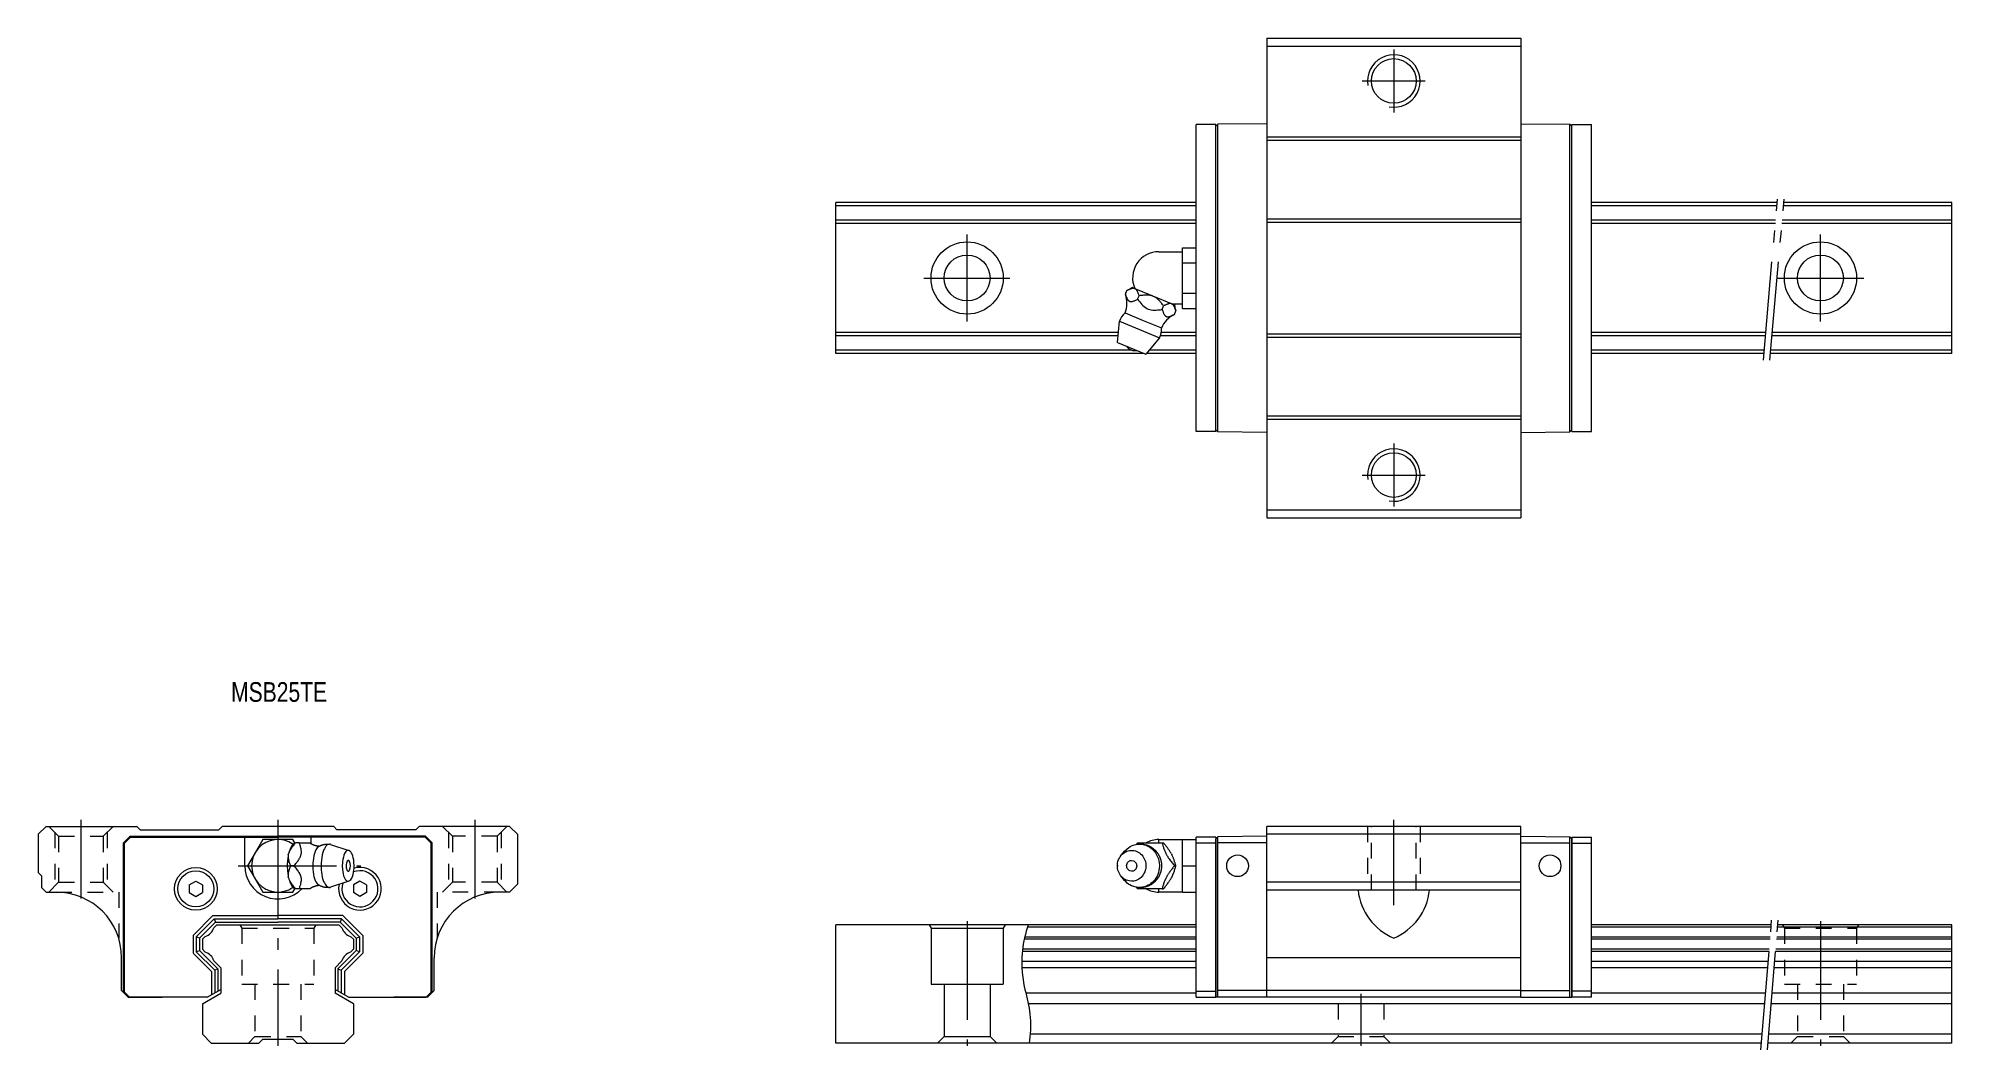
# Model space of a CAD drawing. Header units: inches. Extents: x -468 to -177, y 40 to 194.
import ezdxf

# ---------------------------------------------------------------- set-up
doc = ezdxf.new("R2010")
doc.units = ezdxf.units.IN
for name, pattern in [('CENTER', [22.8, 15, -3, 1.8, -3]), ('DASHED', [4.8, 2.4, -2.4]), ('PHANTOM', [27.6, 15, -3, 1.8, -3, 1.8, -3])]:
    doc.linetypes.add(name, pattern=pattern)
doc.layers.add('Unnamed [1]', color=7, linetype='Continuous', lineweight=0)
doc.styles.add('CK_TEXT_STYLE_0113', font='', dxfattribs={"width": 0.8, "height": 3})
doc.styles.get('CK_TEXT_STYLE_0113').set_extended_font_data('TXT')

msp = doc.modelspace()

# ---------------------------------------------------------------- texts
at = {"layer": 'Unnamed [1]', "color": 4, "lineweight": 0, "insert": (-439.01, 96.01), "char_height": 3, "attachment_point": 1, "line_spacing_factor": 1.2, "style": 'CK_TEXT_STYLE_0113'}
msp.add_mtext('MSB25TE', dxfattribs=at)

# ---------------------------------------------------------------- linework, layer by layer
at = {"layer": 'Unnamed [1]', "color": 4, "linetype": 'Continuous', "lineweight": 0}
for p, q in [((-281.23, 194.04), (-281.23, 121.04)), ((-281.23, 194.04), (-242.53, 194.04)), ((-281.23, 192.84), (-242.53, 192.84)), ((-242.53, 194.04), (-242.53, 121.04)), ((-291.98, 134.17), (-291.98, 180.91)), ((-288.98, 180.91), (-291.98, 180.91)), ((-288.98, 180.66), (-288.68, 180.96)), ((-288.98, 134.17), (-288.98, 180.91)), ((-281.23, 181.04), (-288.68, 180.96)), ((-288.68, 134.12), (-288.68, 180.96)), ((-281.23, 181.04), (-281.23, 134.04)), ((-242.53, 181.04), (-235.08, 180.96)), ((-242.53, 181.04), (-242.53, 134.04)), ((-235.08, 134.12), (-235.08, 180.96)), ((-234.78, 180.66), (-235.08, 180.96)), ((-234.78, 180.91), (-231.78, 180.91)), ((-234.78, 134.17), (-234.78, 180.91)), ((-231.78, 134.17), (-231.78, 180.91)), ((-288.98, 134.42), (-288.98, 180.66)), ((-281.23, 179.04), (-242.53, 179.04)), ((-281.23, 178.54), (-242.53, 178.54)), ((-234.78, 134.42), (-234.78, 180.66)), ((-346.88, 146.04), (-346.88, 169.04)), ((-291.98, 169.04), (-346.88, 169.04)), ((-291.98, 168.54), (-346.88, 168.54)), ((-291.98, 166.35), (-346.88, 166.35)), ((-281.23, 166.54), (-242.53, 166.54)), ((-203.47, 169.04), (-231.78, 169.04)), ((-203.52, 168.54), (-231.78, 168.54)), ((-203.71, 166.35), (-231.78, 166.35)), ((-176.88, 166.35), (-202.71, 166.35)), ((-176.88, 168.54), (-202.51, 168.54)), ((-176.88, 169.04), (-202.47, 169.04)), ((-176.88, 146.04), (-176.88, 169.04)), ((-291.98, 165.84), (-346.88, 165.84)), ((-281.23, 166.04), (-242.53, 166.04)), ((-203.75, 165.84), (-231.78, 165.84)), ((-176.88, 165.84), (-202.75, 165.84)), ((-297.67, 161.54), (-294.07, 161.54)), ((-294.07, 162.16), (-291.98, 162.16)), ((-294.07, 161), (-294.07, 162.16)), ((-294.07, 159.85), (-294.07, 161)), ((-291.98, 159.85), (-291.98, 162.16)), ((-294.07, 159.85), (-291.98, 159.85)), ((-294.07, 157.54), (-294.07, 159.85)), ((-294.07, 155.23), (-294.07, 157.54)), ((-291.98, 155.23), (-291.98, 159.85)), ((-302.77, 155.07), (-302.54, 155.62)), ((-301.36, 155.94), (-301.76, 156.11)), ((-301.36, 155.94), (-301.29, 155.91)), ((-298.6, 154.8), (-301.29, 155.91)), ((-300.91, 154.3), (-300.68, 154.85)), ((-298.6, 154.8), (-298.45, 154.74)), ((-295.76, 153.62), (-298.45, 154.74)), ((-294.07, 155.23), (-291.98, 155.23)), ((-294.07, 154.08), (-294.07, 155.23)), ((-291.98, 152.92), (-291.98, 155.23)), ((-302.82, 152.22), (-300.05, 151.07)), ((-297.17, 152.75), (-296.94, 153.3)), ((-295.76, 153.62), (-295.68, 153.59)), ((-295.29, 153.43), (-295.68, 153.59)), ((-294.07, 153.54), (-295.56, 153.54)), ((-295.3, 151.98), (-295.08, 152.53)), ((-294.07, 152.92), (-294.07, 154.08)), ((-294.07, 152.92), (-291.98, 152.92)), ((-303.84, 149.24), (-346.88, 149.24)), ((-303.89, 148.74), (-346.88, 148.74)), ((-303.98, 147.72), (-303.68, 150.95)), ((-303.68, 150.95), (-297.58, 148.42)), ((-300.05, 151.07), (-297.28, 149.93)), ((-291.98, 148.74), (-297.43, 148.74)), ((-291.98, 149.24), (-297.29, 149.24)), ((-281.23, 149.04), (-242.53, 149.04)), ((-205.21, 149.24), (-231.78, 149.24)), ((-205.25, 148.74), (-231.78, 148.74)), ((-176.88, 148.74), (-204.25, 148.74)), ((-176.88, 149.24), (-204.2, 149.24)), ((-301.78, 146.55), (-346.88, 146.55)), ((-299.92, 146.04), (-346.88, 146.04)), ((-303.98, 147.72), (-299.64, 145.92)), ((-297.58, 148.42), (-299.64, 145.92)), ((-291.98, 146.04), (-299.55, 146.04)), ((-291.98, 146.55), (-299.13, 146.55)), ((-281.23, 148.54), (-242.53, 148.54)), ((-205.44, 146.55), (-231.78, 146.55)), ((-205.49, 146.04), (-231.78, 146.04)), ((-176.88, 146.04), (-204.48, 146.04)), ((-176.88, 146.55), (-204.44, 146.55)), ((-288.98, 134.17), (-291.98, 134.17)), ((-288.98, 134.42), (-288.68, 134.12)), ((-281.23, 134.04), (-288.68, 134.12)), ((-281.23, 136.54), (-242.53, 136.54)), ((-281.23, 136.04), (-242.53, 136.04)), ((-242.53, 134.04), (-235.08, 134.12)), ((-234.78, 134.42), (-235.08, 134.12)), ((-234.78, 134.17), (-231.78, 134.17)), ((-281.23, 122.24), (-242.53, 122.24)), ((-281.23, 121.04), (-242.53, 121.04)), ((-467.18, 74.04), (-468.38, 72.84)), ((-467.18, 74.04), (-453.38, 74.04)), ((-453.38, 74.04), (-452.88, 73.54)), ((-452.88, 73.54), (-440.88, 73.54)), ((-440.38, 74.04), (-440.88, 73.54)), ((-423.38, 74.04), (-440.38, 74.04)), ((-423.38, 74.04), (-422.88, 73.54)), ((-410.88, 73.54), (-422.88, 73.54)), ((-410.38, 74.04), (-410.88, 73.54)), ((-396.58, 74.04), (-410.38, 74.04)), ((-395.38, 72.84), (-396.58, 74.04)), ((-242.53, 74.04), (-281.23, 74.04)), ((-281.23, 48.04), (-281.23, 74.04)), ((-242.53, 48.04), (-242.53, 74.04)), ((-468.38, 72.84), (-468.38, 67.04)), ((-455.38, 71.54), (-454.38, 72.54)), ((-455.38, 48.74), (-455.38, 71.54)), ((-455.25, 71.49), (-454.33, 72.41)), ((-455.25, 48.79), (-455.25, 71.49)), ((-454.38, 72.54), (-431.88, 72.54)), ((-454.33, 72.41), (-431.88, 72.41)), ((-436.93, 68.04), (-436.93, 72.41)), ((-435.35, 70.04), (-436.5, 68.04)), ((-434.19, 72.04), (-435.35, 70.04)), ((-431.88, 72.04), (-434.19, 72.04)), ((-409.38, 72.54), (-431.88, 72.54)), ((-409.44, 72.41), (-431.88, 72.41)), ((-429.58, 72.04), (-431.88, 72.04)), ((-429.29, 71.54), (-429.58, 72.04)), ((-429.29, 71.54), (-429.19, 71.54)), ((-428.64, 71.54), (-429.19, 71.54)), ((-428.64, 71.54), (-427, 71.54)), ((-426.83, 71.43), (-426.83, 72.41)), ((-423.87, 71.31), (-421.05, 70.37)), ((-408.51, 71.49), (-409.44, 72.41)), ((-408.38, 71.54), (-409.38, 72.54)), ((-408.51, 48.79), (-408.51, 71.49)), ((-408.38, 48.74), (-408.38, 71.54)), ((-395.38, 72.84), (-395.38, 65.24)), ((-303.41, 69.64), (-302.89, 70.26)), ((-300.91, 71.54), (-297.17, 71.54)), ((-297.68, 72.04), (-294.08, 72.04)), ((-297.68, 71.54), (-297.68, 72.04)), ((-297.17, 71.54), (-296.95, 71.54)), ((-294.08, 72.04), (-291.98, 72.04)), ((-294.08, 70.04), (-294.08, 72.04)), ((-294.08, 68.04), (-294.08, 70.04)), ((-291.98, 48.04), (-291.98, 72.41)), ((-288.98, 72.41), (-291.98, 72.41)), ((-291.98, 68.04), (-291.98, 72.04)), ((-288.98, 71.49), (-291.98, 71.49)), ((-288.98, 72.17), (-288.68, 72.47)), ((-288.98, 72.41), (-288.98, 48.04)), ((-288.98, 48.04), (-288.98, 72.17)), ((-281.23, 72.54), (-288.68, 72.47)), ((-288.68, 48.04), (-288.68, 72.47)), ((-281.23, 71.54), (-288.68, 71.54)), ((-242.53, 72.84), (-281.23, 72.84)), ((-281.23, 48.04), (-281.23, 72.54)), ((-242.53, 48.04), (-242.53, 72.54)), ((-242.53, 72.54), (-235.08, 72.47)), ((-242.53, 71.54), (-235.08, 71.54)), ((-234.78, 72.17), (-235.08, 72.47)), ((-235.08, 48.04), (-235.08, 72.47)), ((-234.78, 72.41), (-234.78, 48.04)), ((-234.78, 72.41), (-231.78, 72.41)), ((-234.78, 48.04), (-234.78, 72.17)), ((-234.78, 71.49), (-231.78, 71.49)), ((-231.78, 48.04), (-231.78, 72.41)), ((-436.5, 68.04), (-435.35, 66.04)), ((-430.29, 69.72), (-430.26, 69.86)), ((-429.41, 68.04), (-429.97, 68.04)), ((-303.88, 68.04), (-303.98, 68.04)), ((-295.76, 69.86), (-295.69, 69.72)), ((-295.31, 68.04), (-295.08, 68.04)), ((-294.08, 68.04), (-291.98, 68.04)), ((-294.08, 66.04), (-294.08, 68.04)), ((-291.98, 64.04), (-291.98, 68.04)), ((-468.38, 67.04), (-467.88, 66.54)), ((-467.88, 66.54), (-467.88, 64.74)), ((-467.88, 64.74), (-467.18, 64.04)), ((-445.38, 65.12), (-444.38, 65.7)), ((-445.38, 65.12), (-445.38, 63.96)), ((-444.38, 65.7), (-443.38, 65.12)), ((-443.38, 65.12), (-443.38, 63.96)), ((-435.35, 66.04), (-434.19, 64.04)), ((-430.26, 66.22), (-430.29, 66.36)), ((-429.58, 64.04), (-429.29, 64.54)), ((-429.19, 64.54), (-429.28, 64.54)), ((-428.64, 64.54), (-429.19, 64.54)), ((-427, 64.54), (-428.64, 64.54)), ((-421.05, 65.71), (-423.87, 64.77)), ((-419.38, 65.7), (-420.38, 65.12)), ((-420.38, 65.12), (-420.38, 63.96)), ((-418.38, 65.12), (-419.38, 65.7)), ((-418.38, 65.12), (-418.38, 63.96)), ((-395.38, 65.24), (-396.58, 64.04)), ((-302.89, 65.82), (-303.42, 66.46)), ((-297.17, 64.54), (-300.91, 64.54)), ((-297.68, 64.04), (-297.68, 64.54)), ((-297.17, 64.54), (-296.95, 64.54)), ((-295.69, 66.36), (-295.76, 66.22)), ((-294.08, 64.04), (-294.08, 66.04)), ((-242.53, 65.54), (-281.23, 65.54)), ((-242.53, 64.34), (-281.23, 64.34)), ((-467.18, 64.04), (-465.68, 64.04)), ((-445.38, 63.96), (-444.38, 63.39)), ((-444.38, 63.39), (-443.38, 63.96)), ((-434.19, 64.04), (-431.88, 64.04)), ((-431.88, 64.04), (-429.58, 64.04)), ((-419.38, 63.39), (-420.38, 63.96)), ((-418.38, 63.96), (-419.38, 63.39)), ((-396.58, 64.04), (-398.08, 64.04)), ((-294.08, 64.04), (-297.68, 64.04)), ((-294.08, 64.04), (-291.98, 64.04)), ((-444.81, 57.44), (-441.79, 60.47)), ((-444.31, 57.23), (-441.58, 59.97)), ((-443.81, 57.03), (-441.37, 59.47)), ((-441.79, 60.47), (-431.88, 60.47)), ((-441.63, 58.6), (-441.19, 59.04)), ((-441.58, 59.97), (-441.37, 59.47)), ((-441.58, 59.97), (-431.88, 59.97)), ((-441.37, 59.47), (-431.88, 59.47)), ((-441.19, 59.04), (-422.58, 59.04)), ((-421.98, 60.47), (-431.88, 60.47)), ((-422.19, 59.97), (-431.88, 59.97)), ((-422.4, 59.47), (-431.88, 59.47)), ((-422.14, 58.6), (-422.58, 59.04)), ((-422.19, 59.97), (-422.4, 59.47)), ((-419.95, 57.03), (-422.4, 59.47)), ((-419.45, 57.23), (-422.19, 59.97)), ((-418.95, 57.44), (-421.98, 60.47)), ((-291.98, 59.04), (-346.88, 59.04)), ((-346.88, 41.04), (-346.88, 59.04)), ((-332.67, 59.04), (-332.38, 58.54)), ((-332.38, 58.54), (-332.38, 50.04)), ((-332.38, 58.54), (-321.38, 58.54)), ((-321.1, 59.04), (-321.38, 58.54)), ((-321.38, 58.54), (-321.38, 50.04)), ((-291.98, 58.69), (-317.65, 58.69)), ((-204.38, 59.04), (-231.78, 59.04)), ((-204.4, 58.69), (-231.78, 58.69)), ((-176.88, 58.69), (-203.4, 58.69)), ((-176.88, 59.04), (-203.37, 59.04)), ((-176.88, 41.04), (-176.88, 59.04)), ((-444.81, 57.44), (-444.81, 54.74)), ((-443.81, 57.03), (-444.31, 57.23)), ((-444.31, 57.23), (-444.31, 54.95)), ((-443.81, 57.03), (-443.81, 55.15)), ((-443.38, 56.85), (-442.95, 57.29)), ((-443.38, 56.85), (-443.38, 55.33)), ((-420.38, 56.85), (-420.82, 57.29)), ((-420.38, 56.85), (-420.38, 55.33)), ((-419.95, 57.03), (-419.45, 57.23)), ((-419.95, 57.03), (-419.95, 55.15)), ((-419.45, 57.23), (-419.45, 54.95)), ((-418.95, 57.44), (-418.95, 54.74)), ((-291.98, 56.85), (-318.18, 56.85)), ((-291.98, 57.19), (-318.1, 57.19)), ((-204.53, 57.19), (-231.78, 57.19)), ((-204.56, 56.85), (-231.78, 56.85)), ((-176.88, 56.85), (-203.56, 56.85)), ((-176.88, 57.19), (-203.53, 57.19)), ((-455.68, 49.04), (-455.68, 54.04)), ((-444.81, 54.74), (-442.01, 51.94)), ((-444.31, 54.95), (-443.81, 55.15)), ((-444.31, 54.95), (-441.51, 52.15)), ((-443.81, 55.15), (-441.01, 52.35)), ((-443.38, 55.33), (-442.95, 54.89)), ((-441.63, 53.58), (-440.58, 52.53)), ((-440.58, 52.53), (-440.58, 48.66)), ((-422.14, 53.58), (-423.18, 52.53)), ((-423.18, 52.53), (-423.18, 48.66)), ((-419.95, 55.15), (-422.75, 52.35)), ((-419.45, 54.95), (-422.25, 52.15)), ((-418.95, 54.74), (-421.75, 51.94)), ((-420.38, 55.33), (-420.82, 54.89)), ((-419.45, 54.95), (-419.95, 55.15)), ((-408.08, 49.04), (-408.08, 54.04)), ((-291.98, 53.49), (-318.57, 53.49)), ((-291.98, 52.53), (-318.54, 52.53)), ((-291.98, 54.99), (-318.49, 54.99)), ((-291.98, 55.33), (-318.45, 55.33)), ((-242.53, 54.04), (-281.23, 54.04)), ((-204.69, 55.33), (-231.78, 55.33)), ((-204.72, 54.99), (-231.78, 54.99)), ((-204.84, 53.49), (-231.78, 53.49)), ((-204.92, 52.53), (-231.78, 52.53)), ((-176.88, 52.53), (-203.92, 52.53)), ((-176.88, 53.49), (-203.84, 53.49)), ((-176.88, 54.99), (-203.71, 54.99)), ((-176.88, 55.33), (-203.68, 55.33)), ((-442.01, 51.94), (-442.01, 48.41)), ((-441.01, 52.35), (-441.51, 52.15)), ((-441.51, 52.15), (-441.51, 48.7)), ((-441.01, 52.35), (-441.01, 48.99)), ((-422.75, 52.35), (-422.75, 48.99)), ((-422.75, 52.35), (-422.25, 52.15)), ((-422.25, 52.15), (-422.25, 48.7)), ((-421.75, 51.94), (-421.75, 48.41)), ((-332.38, 50.04), (-321.38, 50.04)), ((-330.38, 50.04), (-330.38, 42.04)), ((-323.38, 50.04), (-323.38, 42.04)), ((-455.68, 49.04), (-454.68, 48.04)), ((-455.38, 48.74), (-454.68, 48.04)), ((-455.25, 48.79), (-454.5, 48.04)), ((-454.68, 48.04), (-449.53, 48.04)), ((-442.65, 48.04), (-454.5, 48.04)), ((-443.38, 47.04), (-440.58, 48.66)), ((-443.38, 47.04), (-443.38, 42.39)), ((-442.65, 48.04), (-440.58, 49.23)), ((-421.12, 48.04), (-423.18, 49.23)), ((-420.38, 47.04), (-423.18, 48.66)), ((-421.12, 48.04), (-409.27, 48.04)), ((-420.38, 47.04), (-420.38, 42.39)), ((-409.08, 48.04), (-414.24, 48.04)), ((-408.51, 48.79), (-409.27, 48.04)), ((-408.08, 49.04), (-409.08, 48.04)), ((-408.38, 48.74), (-409.08, 48.04)), ((-291.98, 48.66), (-317.94, 48.66)), ((-205.38, 47.04), (-317.58, 47.04)), ((-291.98, 48.96), (-288.98, 48.96)), ((-291.98, 48.04), (-288.98, 48.04)), ((-281.23, 48.04), (-288.98, 48.04)), ((-281.23, 49.04), (-288.68, 49.04)), ((-242.53, 49.04), (-281.23, 49.04)), ((-242.53, 48.04), (-281.23, 48.04)), ((-242.53, 49.04), (-235.08, 49.04)), ((-242.53, 48.04), (-234.78, 48.04)), ((-231.78, 48.96), (-234.78, 48.96)), ((-231.78, 48.04), (-234.78, 48.04)), ((-205.25, 48.66), (-231.78, 48.66)), ((-176.88, 47.04), (-204.38, 47.04)), ((-176.88, 48.66), (-204.24, 48.66)), ((-443.38, 42.39), (-442.03, 41.04)), ((-442.03, 41.04), (-434.78, 41.04)), ((-434.18, 41.64), (-434.78, 41.04)), ((-434.18, 41.64), (-429.58, 41.64)), ((-429.58, 41.64), (-428.98, 41.04)), ((-428.98, 41.04), (-421.73, 41.04)), ((-420.38, 42.39), (-421.73, 41.04)), ((-205.89, 41.04), (-346.88, 41.04)), ((-330.38, 42.04), (-331.38, 41.04)), ((-330.38, 42.04), (-323.38, 42.04)), ((-323.38, 42.04), (-322.38, 41.04)), ((-205.78, 42.39), (-317.28, 42.39)), ((-176.88, 41.04), (-204.88, 41.04)), ((-176.88, 42.39), (-204.77, 42.39))]:
    msp.add_line(p, q, dxfattribs=at)
at = {"layer": 'Unnamed [1]', "color": 253, "linetype": 'CENTER', "lineweight": 0}
for p, q in [((-261.88, 192.34), (-261.88, 182.74)), ((-266.68, 187.54), (-257.08, 187.54)), ((-326.88, 150.94), (-326.88, 164.14)), ((-196.88, 150.94), (-196.88, 164.14)), ((-333.48, 157.54), (-320.38, 157.54)), ((-203.48, 157.54), (-190.28, 157.54)), ((-261.88, 132.34), (-261.88, 122.74)), ((-266.68, 127.54), (-257.08, 127.54)), ((-461.88, 75.04), (-461.88, 63.04)), ((-431.88, 75.04), (-431.88, 40.64)), ((-401.88, 75.04), (-401.88, 63.04)), ((-261.88, 62.04), (-261.88, 75.04)), ((-437.93, 68.04), (-419.27, 68.04)), ((-326.88, 59.59), (-326.88, 40.64)), ((-196.88, 59.59), (-196.88, 40.64)), ((-266.88, 48.54), (-266.88, 40.64))]:
    msp.add_line(p, q, dxfattribs=at)
at = {"layer": 'Unnamed [1]', "color": 253, "linetype": 'PHANTOM', "lineweight": 0}
for p, q in [((-205.57, 145.04), (-203.39, 170.04)), ((-204.57, 145.04), (-202.38, 170.04)), ((-205.97, 40.04), (-204.26, 60.44)), ((-204.97, 40.04), (-203.25, 60.44))]:
    msp.add_line(p, q, dxfattribs=at)
at = {"layer": 'Unnamed [1]', "color": 253, "linetype": 'DASHED', "lineweight": 0}
for p, q in [((-466.78, 74.04), (-465.28, 72.54)), ((-465.88, 73.14), (-465.88, 64.94)), ((-458.48, 72.54), (-456.98, 74.04)), ((-457.88, 73.14), (-457.88, 64.94)), ((-405.28, 72.54), (-406.78, 74.04)), ((-405.88, 73.14), (-405.88, 64.94)), ((-396.98, 74.04), (-398.48, 72.54)), ((-397.88, 73.14), (-397.88, 64.94)), ((-265.88, 74.04), (-265.88, 64.34)), ((-265.28, 64.34), (-265.28, 74.04)), ((-258.48, 64.34), (-258.48, 74.04)), ((-257.88, 74.04), (-257.88, 64.34)), ((-465.28, 72.54), (-465.28, 65.54)), ((-465.28, 72.54), (-458.48, 72.54)), ((-458.48, 72.54), (-458.48, 65.54)), ((-398.48, 72.54), (-405.28, 72.54)), ((-405.28, 72.54), (-405.28, 65.54)), ((-398.48, 72.54), (-398.48, 65.54)), ((-466.78, 64.04), (-465.28, 65.54)), ((-465.28, 65.54), (-458.48, 65.54)), ((-458.48, 65.54), (-456.98, 64.04)), ((-405.28, 65.54), (-406.78, 64.04)), ((-398.48, 65.54), (-405.28, 65.54)), ((-396.98, 64.04), (-398.48, 65.54)), ((-465.68, 64.04), (-456.13, 64.04)), ((-456.13, 64.04), (-456.13, 57.01)), ((-407.63, 64.04), (-407.63, 57.01)), ((-398.08, 64.04), (-407.63, 64.04)), ((-437.67, 59.04), (-437.38, 58.54)), ((-437.38, 58.54), (-426.38, 58.54)), ((-437.38, 58.54), (-437.38, 50.04)), ((-426.1, 59.04), (-426.38, 58.54)), ((-426.38, 58.54), (-426.38, 50.04)), ((-202.67, 59.04), (-202.38, 58.54)), ((-202.38, 58.54), (-202.38, 50.04)), ((-202.38, 58.54), (-191.38, 58.54)), ((-191.1, 59.04), (-191.38, 58.54)), ((-191.38, 58.54), (-191.38, 50.04)), ((-437.38, 50.04), (-426.38, 50.04)), ((-435.38, 50.04), (-435.38, 42.04)), ((-428.38, 50.04), (-428.38, 42.04)), ((-202.38, 50.04), (-191.38, 50.04)), ((-200.38, 50.04), (-200.38, 42.04)), ((-193.38, 50.04), (-193.38, 42.04)), ((-270.38, 47.04), (-270.38, 42.04)), ((-263.38, 47.04), (-263.38, 42.04)), ((-435.38, 42.04), (-436.38, 41.04)), ((-435.38, 42.04), (-428.38, 42.04)), ((-428.38, 42.04), (-427.38, 41.04)), ((-270.38, 42.04), (-271.38, 41.04)), ((-270.38, 42.04), (-263.38, 42.04)), ((-263.38, 42.04), (-262.38, 41.04)), ((-200.38, 42.04), (-201.38, 41.04)), ((-200.38, 42.04), (-193.38, 42.04)), ((-193.38, 42.04), (-192.38, 41.04))]:
    msp.add_line(p, q, dxfattribs=at)
at = {"layer": 'Unnamed [1]', "color": 4, "linetype": 'Continuous', "lineweight": 0, "extrusion": (0, 0, -1)}
for points in [[(302.77, 155.07), (302.74, 154.98), (302.71, 154.89), (302.68, 154.81), (302.64, 154.72), (302.61, 154.63), (302.57, 154.55), (302.54, 154.47), (302.5, 154.39), (302.46, 154.32), (302.43, 154.27), (302.4, 154.23), (302.38, 154.19), (302.35, 154.16), (302.31, 154.12), (302.28, 154.09), (302.25, 154.06), (302.21, 154.03), (302.18, 154.01), (302.14, 153.99), (302.1, 153.98), (302.05, 153.97), (302.01, 153.96), (301.97, 153.95), (301.92, 153.95), (301.87, 153.95), (301.83, 153.95), (301.78, 153.96), (301.69, 153.98), (301.59, 154.01), (301.49, 154.04), (301.4, 154.07), (301.3, 154.11), (301.2, 154.16), (301.1, 154.2), (301, 154.25), (300.91, 154.3)], [(300.68, 154.85), (300.71, 154.94), (300.74, 155.03), (300.77, 155.11), (300.81, 155.2), (300.84, 155.28), (300.88, 155.37), (300.91, 155.45), (300.95, 155.53), (300.99, 155.6), (301.02, 155.65), (301.05, 155.69), (301.07, 155.73), (301.1, 155.76), (301.13, 155.8), (301.17, 155.83), (301.2, 155.86), (301.24, 155.88), (301.27, 155.91), (301.27, 155.91), (301.28, 155.91), (301.28, 155.91), (301.28, 155.91), (301.28, 155.91), (301.28, 155.91), (301.28, 155.91), (301.28, 155.91), (301.29, 155.91)], [(300.91, 154.3), (300.75, 154.1), (300.59, 153.91), (300.43, 153.72), (300.26, 153.53), (300.09, 153.35), (299.91, 153.19), (299.71, 153.04), (299.51, 152.92), (299.29, 152.82), (299.07, 152.74), (298.84, 152.69), (298.6, 152.66), (298.37, 152.65), (298.13, 152.66), (297.89, 152.67), (297.65, 152.7), (297.41, 152.72), (297.17, 152.75)], [(297.17, 152.75), (297.14, 152.66), (297.11, 152.57), (297.08, 152.49), (297.04, 152.4), (297.01, 152.31), (296.97, 152.23), (296.94, 152.15), (296.9, 152.07), (296.86, 152), (296.83, 151.95), (296.8, 151.91), (296.77, 151.87), (296.74, 151.84), (296.71, 151.8), (296.68, 151.77), (296.65, 151.74), (296.61, 151.71), (296.57, 151.69), (296.54, 151.67), (296.5, 151.66), (296.45, 151.65), (296.41, 151.64), (296.37, 151.63), (296.32, 151.63), (296.27, 151.63), (296.23, 151.63), (296.18, 151.64), (296.09, 151.66), (295.99, 151.69), (295.89, 151.72), (295.8, 151.75), (295.7, 151.8), (295.6, 151.84), (295.5, 151.88), (295.4, 151.93), (295.3, 151.98)], [(295.08, 152.53), (295.1, 152.6), (295.13, 152.67), (295.15, 152.74), (295.18, 152.81), (295.21, 152.88), (295.23, 152.95), (295.26, 153.02), (295.29, 153.09), (295.32, 153.15), (295.35, 153.21), (295.39, 153.28), (295.42, 153.33), (295.46, 153.39), (295.5, 153.44), (295.54, 153.49), (295.59, 153.53), (295.63, 153.56), (295.68, 153.59)], [(429.41, 68.04), (429.33, 68.15), (429.24, 68.26), (429.15, 68.37), (429.06, 68.48), (428.98, 68.59), (428.89, 68.7), (428.81, 68.82), (428.74, 68.93), (428.66, 69.05), (428.62, 69.11), (428.58, 69.19), (428.54, 69.26), (428.5, 69.33), (428.47, 69.4), (428.43, 69.47), (428.4, 69.55), (428.38, 69.62), (428.36, 69.7), (428.34, 69.77), (428.32, 69.85), (428.31, 69.92), (428.3, 70), (428.3, 70.07), (428.29, 70.15), (428.3, 70.22), (428.3, 70.29), (428.31, 70.36), (428.32, 70.5), (428.35, 70.64), (428.38, 70.77), (428.42, 70.9), (428.46, 71.03), (428.5, 71.16), (428.55, 71.29), (428.59, 71.41), (428.64, 71.54)], [(429.4, 71.46), (429.4, 71.46), (429.4, 71.46), (429.39, 71.47), (429.39, 71.47), (429.38, 71.47), (429.38, 71.48), (429.37, 71.48), (429.37, 71.48), (429.36, 71.48), (429.36, 71.49), (429.35, 71.49), (429.35, 71.49), (429.34, 71.5), (429.34, 71.5), (429.34, 71.5), (429.33, 71.51), (429.33, 71.51), (429.32, 71.51), (429.32, 71.51), (429.32, 71.52), (429.31, 71.52), (429.31, 71.52), (429.3, 71.53), (429.3, 71.53), (429.3, 71.53), (429.29, 71.53), (429.29, 71.54), (429.29, 71.54)], [(427, 71.54), (426.99, 71.53), (426.98, 71.52), (426.96, 71.51), (426.95, 71.5), (426.94, 71.49), (426.92, 71.48), (426.91, 71.47), (426.89, 71.46), (426.87, 71.45), (426.85, 71.43), (426.81, 71.42), (426.78, 71.4), (426.75, 71.38), (426.72, 71.36), (426.68, 71.34), (426.65, 71.33), (426.61, 71.31), (426.57, 71.29), (426.53, 71.27), (426.49, 71.26), (426.45, 71.24), (426.41, 71.22), (426.37, 71.21), (426.33, 71.19), (426.28, 71.18), (426.24, 71.17), (426.2, 71.15), (426.15, 71.14), (426.1, 71.13), (426.06, 71.12), (426.01, 71.11), (425.96, 71.1), (425.91, 71.09), (425.86, 71.08), (425.82, 71.07), (425.77, 71.06), (425.74, 71.06), (425.71, 71.06), (425.68, 71.06), (425.65, 71.05), (425.62, 71.05), (425.6, 71.05), (425.57, 71.05), (425.54, 71.05)], [(301.82, 65.69), (302.2, 65.73), (302.41, 65.78), (302.61, 65.85), (302.8, 65.95), (303, 66.07), (303.18, 66.21), (303.35, 66.37), (303.5, 66.55), (303.63, 66.75), (303.74, 66.96), (303.83, 67.17), (303.9, 67.39), (303.96, 67.68), (303.99, 67.96), (303.98, 68.23), (303.95, 68.48), (303.9, 68.71), (303.8, 68.99), (303.69, 69.22), (303.57, 69.42), (303.41, 69.64), (303.25, 69.81), (303.1, 69.94), (302.91, 70.07), (302.7, 70.19), (302.53, 70.26), (302.34, 70.32), (302.17, 70.36), (301.96, 70.38), (301.82, 70.39), (301.82, 70.39), (301.43, 70.35), (301.23, 70.3), (301.03, 70.23), (300.83, 70.13), (300.64, 70.01), (300.45, 69.87), (300.29, 69.71), (300.13, 69.53), (300, 69.33), (299.89, 69.12), (299.8, 68.91), (299.73, 68.69), (299.67, 68.4), (299.65, 68.12), (299.65, 67.85), (299.68, 67.6), (299.74, 67.37), (299.83, 67.1), (299.94, 66.86), (300.06, 66.66), (300.22, 66.44), (300.38, 66.27), (300.53, 66.14), (300.72, 66.01), (300.93, 65.89), (301.11, 65.82), (301.29, 65.76), (301.47, 65.72), (301.67, 65.7), (301.82, 65.69)], [(300.63, 71.34), (300.08, 71.29), (299.88, 71.24), (299.66, 71.17), (299.45, 71.08), (299.25, 70.98), (299.04, 70.86), (298.85, 70.72), (298.66, 70.56), (298.49, 70.39), (298.33, 70.2), (298.18, 70), (298.01, 69.72), (297.86, 69.42), (297.75, 69.12), (297.67, 68.81), (297.61, 68.51), (297.59, 68.21), (297.58, 67.93), (297.6, 67.66), (297.66, 67.31), (297.74, 67), (297.84, 66.72), (297.95, 66.47), (298.11, 66.18), (298.29, 65.93), (298.46, 65.73), (298.68, 65.51), (298.89, 65.33), (299.07, 65.2), (299.3, 65.07), (299.56, 64.95), (299.77, 64.87), (299.99, 64.81), (300.2, 64.77), (300.45, 64.75), (300.63, 64.74), (300.63, 64.74), (301.13, 64.79), (301.35, 64.83), (301.62, 64.92), (301.84, 65.01), (302.1, 65.15), (302.29, 65.27), (302.48, 65.42), (302.71, 65.63), (302.89, 65.82)], [(295.76, 69.86), (295.82, 69.96), (295.88, 70.06), (295.94, 70.16), (296, 70.26), (296.06, 70.35), (296.13, 70.45), (296.19, 70.54), (296.26, 70.64), (296.33, 70.73), (296.4, 70.82), (296.46, 70.91), (296.53, 71), (296.6, 71.09), (296.67, 71.18), (296.74, 71.27), (296.81, 71.36), (296.88, 71.45), (296.95, 71.54)], [(428.64, 64.54), (428.6, 64.65), (428.56, 64.76), (428.52, 64.87), (428.48, 64.98), (428.45, 65.09), (428.41, 65.2), (428.38, 65.32), (428.36, 65.43), (428.33, 65.55), (428.32, 65.61), (428.31, 65.69), (428.3, 65.76), (428.3, 65.83), (428.29, 65.9), (428.29, 65.97), (428.3, 66.05), (428.3, 66.12), (428.31, 66.2), (428.33, 66.27), (428.35, 66.35), (428.37, 66.42), (428.39, 66.5), (428.42, 66.57), (428.45, 66.65), (428.48, 66.72), (428.52, 66.79), (428.56, 66.86), (428.64, 67), (428.72, 67.14), (428.81, 67.27), (428.91, 67.4), (429.01, 67.53), (429.11, 67.66), (429.21, 67.79), (429.31, 67.91), (429.41, 68.04)], [(421.17, 67.21), (421.14, 67.21), (421.12, 67.22), (421.09, 67.23), (421.07, 67.25), (421.05, 67.27), (421.03, 67.3), (421.01, 67.33), (420.99, 67.36), (420.97, 67.39)], [(301.82, 67.21), (302.07, 67.26), (302.19, 67.32), (302.31, 67.41), (302.41, 67.52), (302.49, 67.65), (302.55, 67.78), (302.57, 67.92), (302.58, 68.1), (302.56, 68.26), (302.51, 68.39), (302.44, 68.53), (302.36, 68.63), (302.26, 68.72), (302.14, 68.79), (302.03, 68.84), (301.91, 68.86), (301.82, 68.87), (301.82, 68.87), (301.56, 68.82), (301.44, 68.76), (301.32, 68.67), (301.22, 68.56), (301.14, 68.43), (301.09, 68.3), (301.06, 68.16), (301.05, 67.98), (301.08, 67.82), (301.12, 67.69), (301.2, 67.55), (301.27, 67.45), (301.37, 67.36), (301.49, 67.29), (301.6, 67.24), (301.73, 67.22), (301.82, 67.21)], [(297.27, 68.04), (297.27, 67.99), (297.27, 67.94), (297.27, 67.89), (297.27, 67.84), (297.28, 67.79), (297.28, 67.74), (297.28, 67.69), (297.29, 67.64), (297.3, 67.59), (297.3, 67.53), (297.31, 67.48), (297.32, 67.43), (297.33, 67.38), (297.34, 67.32), (297.35, 67.27), (297.37, 67.22), (297.38, 67.17), (297.39, 67.12), (297.41, 67.06), (297.43, 67.01), (297.44, 66.96), (297.46, 66.91), (297.48, 66.86), (297.5, 66.81), (297.52, 66.76), (297.54, 66.71), (297.56, 66.66), (297.58, 66.61), (297.6, 66.57), (297.63, 66.52), (297.65, 66.47), (297.68, 66.42), (297.7, 66.38), (297.73, 66.33), (297.76, 66.28), (297.79, 66.24), (297.82, 66.19), (297.85, 66.15), (297.88, 66.1), (297.91, 66.06), (297.94, 66.02), (297.97, 65.98), (298.01, 65.93), (298.04, 65.89), (298.07, 65.85), (298.11, 65.81), (298.14, 65.77), (298.18, 65.73), (298.22, 65.69), (298.26, 65.66), (298.29, 65.62), (298.33, 65.58), (298.37, 65.55), (298.41, 65.51), (298.45, 65.48), (298.49, 65.44), (298.54, 65.41), (298.58, 65.38), (298.62, 65.34), (298.66, 65.31), (298.71, 65.28), (298.75, 65.25), (298.8, 65.22), (298.84, 65.2), (298.89, 65.17), (298.93, 65.14), (298.98, 65.12), (299.03, 65.09), (299.07, 65.07), (299.12, 65.04), (299.17, 65.02), (299.22, 65), (299.27, 64.98), (299.31, 64.96), (299.36, 64.94), (299.41, 64.92), (299.46, 64.9), (299.51, 64.89), (299.56, 64.87), (299.61, 64.85), (299.66, 64.84), (299.71, 64.83), (299.76, 64.81), (299.81, 64.8), (299.87, 64.79), (299.92, 64.78), (299.97, 64.77), (300.02, 64.76), (300.07, 64.75), (300.12, 64.75), (300.18, 64.74), (300.23, 64.74), (300.28, 64.73), (300.33, 64.73), (300.38, 64.72), (300.44, 64.72), (300.49, 64.72), (300.54, 64.72), (300.59, 64.72), (300.64, 64.73), (300.69, 64.73), (300.75, 64.73), (300.8, 64.74), (300.85, 64.74), (300.9, 64.75), (300.95, 64.75), (301, 64.76), (301.06, 64.77), (301.09, 64.77), (301.09, 64.77)], [(295.08, 68.04), (295.1, 68.13), (295.13, 68.22), (295.16, 68.31), (295.18, 68.4), (295.21, 68.48), (295.24, 68.57), (295.27, 68.66), (295.29, 68.76), (295.33, 68.85), (295.36, 68.94), (295.39, 69.03), (295.43, 69.13), (295.46, 69.22), (295.5, 69.32), (295.54, 69.42), (295.59, 69.52), (295.64, 69.62), (295.69, 69.72)], [(295.69, 66.36), (295.66, 66.42), (295.63, 66.47), (295.6, 66.53), (295.58, 66.59), (295.55, 66.64), (295.53, 66.7), (295.5, 66.75), (295.48, 66.81), (295.46, 66.86), (295.41, 67), (295.36, 67.14), (295.31, 67.27), (295.27, 67.4), (295.23, 67.53), (295.19, 67.66), (295.15, 67.79), (295.12, 67.91), (295.08, 68.04)], [(424.03, 64.74), (424.05, 64.74), (424.09, 64.73), (424.14, 64.73), (424.18, 64.73), (424.22, 64.72), (424.26, 64.72), (424.31, 64.72), (424.35, 64.72), (424.39, 64.72), (424.44, 64.73), (424.49, 64.73), (424.53, 64.73), (424.58, 64.74), (424.62, 64.74), (424.67, 64.75), (424.72, 64.76), (424.76, 64.76), (424.81, 64.77), (424.85, 64.78), (424.89, 64.79), (424.94, 64.8), (424.98, 64.81), (425.02, 64.83), (425.06, 64.84), (425.11, 64.85), (425.15, 64.87), (425.19, 64.88), (425.23, 64.89), (425.27, 64.91), (425.31, 64.93), (425.35, 64.94), (425.39, 64.96), (425.43, 64.98), (425.47, 65), (425.5, 65.02), (425.53, 65.03), (425.55, 65.04), (425.57, 65.06), (425.59, 65.07), (425.61, 65.08), (425.64, 65.1), (425.66, 65.11), (425.68, 65.13), (425.76, 65.18)], [(296.95, 64.54), (296.86, 64.65), (296.78, 64.76), (296.69, 64.87), (296.61, 64.98), (296.52, 65.09), (296.44, 65.2), (296.35, 65.32), (296.27, 65.43), (296.19, 65.55), (296.14, 65.61), (296.09, 65.69), (296.04, 65.76), (296, 65.83), (295.95, 65.9), (295.91, 65.97), (295.86, 66.05), (295.82, 66.12), (295.78, 66.2), (295.77, 66.2), (295.77, 66.2), (295.77, 66.2), (295.77, 66.21), (295.77, 66.21), (295.77, 66.21), (295.77, 66.21), (295.76, 66.22), (295.76, 66.22)]]:
    msp.add_lwpolyline(points, dxfattribs=at)
at = {"layer": 'Unnamed [1]', "color": 4, "linetype": 'Continuous', "lineweight": 0}
for points in [[(-301.36, 155.94), (-301.39, 155.95), (-301.42, 155.96), (-301.46, 155.97), (-301.49, 155.97), (-301.53, 155.97), (-301.56, 155.97), (-301.6, 155.97), (-301.63, 155.96), (-301.67, 155.96), (-301.76, 155.94), (-301.86, 155.91), (-301.95, 155.88), (-302.05, 155.84), (-302.15, 155.8), (-302.25, 155.76), (-302.35, 155.72), (-302.44, 155.67), (-302.54, 155.62)], [(-298.6, 154.8), (-298.66, 154.82), (-298.72, 154.84), (-298.79, 154.86), (-298.85, 154.87), (-298.91, 154.89), (-298.98, 154.9), (-299.04, 154.91), (-299.11, 154.92), (-299.18, 154.92), (-299.34, 154.94), (-299.51, 154.94), (-299.68, 154.94), (-299.84, 154.93), (-300.01, 154.92), (-300.18, 154.9), (-300.34, 154.89), (-300.51, 154.87), (-300.68, 154.85)], [(-296.94, 153.3), (-297.03, 153.42), (-297.12, 153.53), (-297.21, 153.64), (-297.31, 153.75), (-297.4, 153.86), (-297.49, 153.97), (-297.59, 154.07), (-297.69, 154.18), (-297.79, 154.28), (-297.86, 154.34), (-297.92, 154.39), (-297.99, 154.45), (-298.06, 154.5), (-298.13, 154.55), (-298.2, 154.6), (-298.27, 154.64), (-298.35, 154.69), (-298.42, 154.73), (-298.43, 154.73), (-298.43, 154.73), (-298.43, 154.73), (-298.43, 154.73), (-298.44, 154.73), (-298.44, 154.73), (-298.44, 154.74), (-298.44, 154.74), (-298.45, 154.74)], [(-295.76, 153.62), (-295.82, 153.64), (-295.88, 153.65), (-295.94, 153.65), (-296, 153.65), (-296.06, 153.64), (-296.13, 153.63), (-296.19, 153.61), (-296.26, 153.59), (-296.33, 153.57), (-296.39, 153.54), (-296.46, 153.52), (-296.53, 153.49), (-296.6, 153.46), (-296.67, 153.43), (-296.74, 153.4), (-296.8, 153.37), (-296.87, 153.34), (-296.94, 153.3)], [(-429.19, 71.54), (-429.28, 71.43), (-429.37, 71.32), (-429.46, 71.21), (-429.54, 71.1), (-429.63, 70.99), (-429.71, 70.88), (-429.79, 70.77), (-429.87, 70.65), (-429.95, 70.54), (-429.99, 70.47), (-430.03, 70.4), (-430.07, 70.32), (-430.11, 70.25), (-430.14, 70.18), (-430.17, 70.11), (-430.2, 70.03), (-430.23, 69.96), (-430.25, 69.88), (-430.25, 69.88), (-430.25, 69.88), (-430.25, 69.88), (-430.25, 69.87), (-430.25, 69.87), (-430.26, 69.87), (-430.26, 69.87), (-430.26, 69.86), (-430.26, 69.86)], [(-429.4, 71.46), (-429.55, 71.35), (-429.67, 71.23), (-429.78, 71.08), (-429.88, 70.91), (-429.97, 70.72), (-430.06, 70.52), (-430.13, 70.3), (-430.2, 70.08), (-430.26, 69.86)], [(-425.71, 70.94), (-425.89, 70.77), (-426, 70.62), (-426.1, 70.45), (-426.2, 70.22), (-426.31, 69.93), (-426.41, 69.57), (-426.48, 69.17), (-426.53, 68.79), (-426.55, 68.45), (-426.56, 68.14), (-426.57, 68.04), (-426.57, 68.04), (-426.55, 67.5), (-426.51, 67.16), (-426.45, 66.74), (-426.38, 66.39), (-426.29, 66.1), (-426.18, 65.81), (-426.08, 65.6), (-425.97, 65.41), (-425.86, 65.27), (-425.76, 65.18)], [(-425.71, 70.94), (-425.69, 70.95), (-425.68, 70.96), (-425.68, 70.96), (-425.68, 70.96), (-425.67, 70.97), (-425.67, 70.97), (-425.66, 70.97), (-425.66, 70.97), (-425.65, 70.98), (-425.62, 71), (-425.58, 71.02), (-425.54, 71.05), (-425.5, 71.07), (-425.46, 71.09), (-425.42, 71.1), (-425.38, 71.12), (-425.34, 71.14), (-425.3, 71.16), (-425.26, 71.17), (-425.22, 71.19), (-425.18, 71.2), (-425.14, 71.22), (-425.1, 71.23), (-425.05, 71.25), (-425.01, 71.26), (-424.97, 71.27), (-424.93, 71.28), (-424.89, 71.29), (-424.84, 71.3), (-424.8, 71.31), (-424.76, 71.32), (-424.71, 71.33), (-424.67, 71.33), (-424.63, 71.34), (-424.58, 71.34), (-424.54, 71.35), (-424.49, 71.35), (-424.44, 71.36), (-424.39, 71.36), (-424.35, 71.36), (-424.3, 71.36), (-424.25, 71.36), (-424.2, 71.36), (-424.16, 71.36), (-424.11, 71.35), (-424.09, 71.35), (-424.08, 71.35), (-424.06, 71.34), (-424.04, 71.34), (-424.03, 71.34)], [(-424.03, 71.34), (-424.24, 71.3), (-424.37, 71.22), (-424.48, 71.13), (-424.58, 71.01), (-424.7, 70.84), (-424.8, 70.65), (-424.91, 70.4), (-425.02, 70.08), (-425.13, 69.69), (-425.2, 69.26), (-425.26, 68.85), (-425.28, 68.49), (-425.29, 68.15), (-425.29, 68.04), (-425.29, 68.04), (-425.27, 67.4), (-425.24, 67.05), (-425.19, 66.71), (-425.11, 66.31), (-425.01, 65.95), (-424.91, 65.66), (-424.8, 65.43), (-424.7, 65.24), (-424.6, 65.1), (-424.49, 64.96), (-424.38, 64.87), (-424.26, 64.8), (-424.14, 64.75), (-424.03, 64.74), (-423.91, 64.76), (-423.87, 64.77)], [(-423.87, 71.31), (-423.89, 71.32), (-423.91, 71.32), (-423.92, 71.33), (-423.94, 71.33), (-423.96, 71.34), (-423.98, 71.34), (-424, 71.34), (-424.01, 71.34), (-424.03, 71.34)], [(-420.27, 68.04), (-420.3, 68.61), (-420.33, 68.9), (-420.4, 69.28), (-420.48, 69.55), (-420.57, 69.79), (-420.66, 69.99), (-420.77, 70.15), (-420.85, 70.24), (-420.94, 70.31), (-421.02, 70.36), (-421.13, 70.39), (-421.23, 70.38), (-421.33, 70.35), (-421.42, 70.3), (-421.52, 70.2), (-421.61, 70.08), (-421.71, 69.91), (-421.82, 69.67), (-421.91, 69.36), (-421.98, 69.02), (-422.03, 68.69), (-422.06, 68.4), (-422.07, 68.13), (-422.07, 68.04), (-422.07, 68.04), (-422.04, 67.47), (-422, 67.18), (-421.93, 66.8), (-421.86, 66.53), (-421.77, 66.3), (-421.67, 66.09), (-421.57, 65.93), (-421.48, 65.84), (-421.4, 65.77), (-421.32, 65.72), (-421.21, 65.69), (-421.1, 65.7), (-421.01, 65.73), (-420.92, 65.78), (-420.81, 65.88), (-420.72, 66), (-420.62, 66.17), (-420.52, 66.42), (-420.42, 66.72), (-420.35, 67.06), (-420.3, 67.4), (-420.28, 67.68), (-420.27, 67.96), (-420.27, 68.04)], [(-302.89, 70.26), (-302.5, 70.65), (-302.3, 70.8), (-302.06, 70.96), (-301.85, 71.07), (-301.61, 71.17), (-301.36, 71.24), (-301.11, 71.3), (-300.9, 71.33), (-300.63, 71.34)], [(-301.09, 71.3), (-301.08, 71.32), (-301.05, 71.35), (-301.03, 71.38), (-301.01, 71.41), (-300.99, 71.43), (-300.97, 71.46), (-300.95, 71.49), (-300.93, 71.51), (-300.91, 71.54)], [(-301.09, 71.31), (-301.07, 71.31), (-301.04, 71.32), (-301.01, 71.32), (-300.98, 71.33), (-300.95, 71.33), (-300.92, 71.33), (-300.89, 71.34), (-300.86, 71.34), (-300.83, 71.34), (-300.78, 71.35), (-300.73, 71.35), (-300.67, 71.35), (-300.62, 71.36), (-300.57, 71.36), (-300.52, 71.36), (-300.47, 71.36), (-300.42, 71.36), (-300.36, 71.35), (-300.31, 71.35), (-300.26, 71.35), (-300.21, 71.34), (-300.16, 71.34), (-300.11, 71.33), (-300.05, 71.32), (-300, 71.32), (-299.95, 71.31), (-299.9, 71.3), (-299.85, 71.29), (-299.8, 71.28), (-299.75, 71.26), (-299.7, 71.25), (-299.65, 71.24), (-299.6, 71.22), (-299.55, 71.21), (-299.5, 71.19), (-299.45, 71.18), (-299.41, 71.16), (-299.36, 71.14), (-299.31, 71.12), (-299.26, 71.1), (-299.21, 71.08), (-299.17, 71.06), (-299.12, 71.04), (-299.07, 71.01), (-299.03, 70.99), (-298.98, 70.97), (-298.94, 70.94), (-298.89, 70.92), (-298.85, 70.89), (-298.81, 70.86), (-298.76, 70.83), (-298.72, 70.81), (-298.68, 70.78), (-298.64, 70.75), (-298.59, 70.72), (-298.55, 70.69), (-298.51, 70.65), (-298.47, 70.62), (-298.43, 70.59), (-298.39, 70.55), (-298.36, 70.52), (-298.32, 70.48), (-298.28, 70.45), (-298.24, 70.41), (-298.21, 70.38), (-298.17, 70.34), (-298.14, 70.3), (-298.1, 70.26), (-298.07, 70.22), (-298.04, 70.18), (-298, 70.14), (-297.97, 70.1), (-297.94, 70.06), (-297.91, 70.02), (-297.88, 69.98), (-297.85, 69.94), (-297.82, 69.89), (-297.79, 69.85), (-297.76, 69.81), (-297.74, 69.76), (-297.71, 69.72), (-297.69, 69.67), (-297.66, 69.63), (-297.64, 69.58), (-297.61, 69.53), (-297.59, 69.49), (-297.57, 69.44), (-297.55, 69.39), (-297.53, 69.34), (-297.51, 69.29), (-297.49, 69.25), (-297.47, 69.2), (-297.45, 69.15), (-297.44, 69.1), (-297.42, 69.05), (-297.4, 69), (-297.39, 68.95), (-297.38, 68.9), (-297.36, 68.84), (-297.35, 68.79), (-297.34, 68.74), (-297.33, 68.69), (-297.32, 68.64), (-297.31, 68.59), (-297.3, 68.53), (-297.29, 68.48), (-297.29, 68.43), (-297.28, 68.38), (-297.28, 68.34), (-297.28, 68.3), (-297.27, 68.27), (-297.27, 68.23), (-297.27, 68.19), (-297.27, 68.15), (-297.27, 68.12), (-297.27, 68.08), (-297.27, 68.04)], [(-297.17, 71.54), (-297.14, 71.43), (-297.11, 71.32), (-297.08, 71.21), (-297.05, 71.1), (-297.01, 70.99), (-296.98, 70.88), (-296.94, 70.77), (-296.9, 70.65), (-296.86, 70.54), (-296.83, 70.47), (-296.81, 70.4), (-296.78, 70.32), (-296.75, 70.25), (-296.72, 70.18), (-296.68, 70.11), (-296.65, 70.03), (-296.61, 69.96), (-296.58, 69.88), (-296.54, 69.81), (-296.5, 69.73), (-296.46, 69.66), (-296.41, 69.58), (-296.37, 69.51), (-296.32, 69.44), (-296.28, 69.36), (-296.23, 69.29), (-296.18, 69.22), (-296.09, 69.08), (-295.99, 68.94), (-295.9, 68.81), (-295.8, 68.68), (-295.7, 68.55), (-295.6, 68.42), (-295.5, 68.29), (-295.41, 68.17), (-295.31, 68.04)], [(-430.29, 69.72), (-430.33, 69.52), (-430.36, 69.31), (-430.39, 69.11), (-430.41, 68.92), (-430.43, 68.73), (-430.44, 68.55), (-430.45, 68.37), (-430.45, 68.2), (-430.45, 68.04), (-430.45, 68.04), (-430.45, 67.88), (-430.45, 67.71), (-430.44, 67.53), (-430.43, 67.35), (-430.41, 67.16), (-430.39, 66.97), (-430.36, 66.77), (-430.33, 66.57), (-430.29, 66.36)], [(-430.29, 69.72), (-430.3, 69.66), (-430.3, 69.61), (-430.31, 69.55), (-430.31, 69.49), (-430.31, 69.44), (-430.31, 69.38), (-430.31, 69.33), (-430.31, 69.27), (-430.3, 69.22), (-430.28, 69.08), (-430.26, 68.94), (-430.23, 68.81), (-430.19, 68.68), (-430.15, 68.55), (-430.1, 68.42), (-430.06, 68.29), (-430.01, 68.17), (-429.97, 68.04)], [(-429.97, 68.04), (-430, 67.95), (-430.03, 67.86), (-430.06, 67.77), (-430.09, 67.69), (-430.12, 67.6), (-430.15, 67.51), (-430.18, 67.42), (-430.21, 67.33), (-430.23, 67.23), (-430.25, 67.14), (-430.27, 67.05), (-430.29, 66.95), (-430.3, 66.86), (-430.31, 66.76), (-430.31, 66.66), (-430.31, 66.56), (-430.3, 66.46), (-430.29, 66.36)], [(-420.97, 68.69), (-421.07, 68.83), (-421.12, 68.86), (-421.18, 68.87), (-421.24, 68.85), (-421.29, 68.81), (-421.35, 68.73), (-421.4, 68.61), (-421.45, 68.42), (-421.47, 68.25), (-421.48, 68.09), (-421.49, 68.04), (-421.49, 68.04), (-421.48, 67.94), (-421.48, 67.84), (-421.46, 67.72), (-421.44, 67.6), (-421.4, 67.48), (-421.36, 67.38), (-421.3, 67.29), (-421.24, 67.23), (-421.17, 67.21)], [(-295.31, 68.04), (-295.39, 67.93), (-295.48, 67.82), (-295.56, 67.71), (-295.65, 67.6), (-295.73, 67.49), (-295.82, 67.38), (-295.9, 67.27), (-295.98, 67.15), (-296.06, 67.04), (-296.11, 66.97), (-296.16, 66.9), (-296.21, 66.82), (-296.26, 66.75), (-296.3, 66.68), (-296.35, 66.61), (-296.39, 66.53), (-296.44, 66.46), (-296.48, 66.38), (-296.52, 66.31), (-296.56, 66.23), (-296.6, 66.16), (-296.63, 66.08), (-296.67, 66.01), (-296.7, 65.94), (-296.73, 65.86), (-296.76, 65.79), (-296.79, 65.72), (-296.85, 65.58), (-296.89, 65.44), (-296.94, 65.31), (-296.98, 65.18), (-297.02, 65.05), (-297.06, 64.92), (-297.1, 64.79), (-297.14, 64.67), (-297.17, 64.54)], [(-430.26, 66.22), (-430.23, 66.12), (-430.19, 66.02), (-430.15, 65.92), (-430.1, 65.82), (-430.05, 65.73), (-430, 65.63), (-429.94, 65.54), (-429.88, 65.44), (-429.82, 65.35), (-429.75, 65.26), (-429.69, 65.17), (-429.62, 65.08), (-429.55, 64.99), (-429.48, 64.9), (-429.41, 64.81), (-429.34, 64.72), (-429.27, 64.63), (-429.19, 64.54)], [(-430.26, 66.22), (-430.2, 66), (-430.13, 65.78), (-430.06, 65.56), (-429.97, 65.36), (-429.88, 65.17), (-429.78, 65), (-429.67, 64.85), (-429.55, 64.73), (-429.4, 64.62)], [(-429.28, 64.54), (-429.29, 64.54), (-429.29, 64.55), (-429.29, 64.55), (-429.3, 64.55), (-429.3, 64.55), (-429.3, 64.56), (-429.31, 64.56), (-429.31, 64.56), (-429.32, 64.56), (-429.32, 64.57), (-429.32, 64.57), (-429.33, 64.57), (-429.33, 64.58), (-429.34, 64.58), (-429.34, 64.58), (-429.34, 64.58), (-429.35, 64.59), (-429.35, 64.59), (-429.36, 64.59), (-429.36, 64.6), (-429.37, 64.6), (-429.37, 64.6), (-429.38, 64.6), (-429.38, 64.61), (-429.39, 64.61), (-429.39, 64.61), (-429.4, 64.61), (-429.4, 64.62), (-429.4, 64.62)], [(-425.53, 65.03), (-425.54, 65.03), (-425.55, 65.03), (-425.56, 65.03), (-425.57, 65.03), (-425.58, 65.03), (-425.59, 65.03), (-425.6, 65.03), (-425.61, 65.03), (-425.62, 65.03), (-425.67, 65.03), (-425.71, 65.02), (-425.76, 65.02), (-425.81, 65.01), (-425.86, 65), (-425.91, 65), (-425.95, 64.99), (-426, 64.98), (-426.05, 64.97), (-426.09, 64.96), (-426.14, 64.94), (-426.18, 64.93), (-426.22, 64.92), (-426.26, 64.91), (-426.31, 64.89), (-426.35, 64.88), (-426.39, 64.86), (-426.43, 64.85), (-426.47, 64.83), (-426.5, 64.82), (-426.54, 64.8), (-426.58, 64.79), (-426.61, 64.77), (-426.65, 64.75), (-426.68, 64.74), (-426.72, 64.72), (-426.75, 64.7), (-426.78, 64.68), (-426.81, 64.67), (-426.84, 64.65), (-426.87, 64.63), (-426.9, 64.61), (-426.93, 64.6), (-426.95, 64.58), (-426.98, 64.56), (-427, 64.55), (-427, 64.54), (-427, 64.54), (-427, 64.54), (-427, 64.54)], [(-300.91, 64.54), (-300.93, 64.57), (-300.95, 64.59), (-300.97, 64.62), (-300.99, 64.65), (-301.01, 64.67), (-301.03, 64.7), (-301.05, 64.72), (-301.07, 64.75), (-301.1, 64.78)], [(-317.59, 59.04), (-317.74, 58.56), (-317.87, 58.07), (-318, 57.59), (-318.12, 57.1), (-318.23, 56.62), (-318.32, 56.13), (-318.41, 55.64), (-318.47, 55.14), (-318.52, 54.65), (-318.56, 54.1), (-318.57, 53.55), (-318.56, 53), (-318.54, 52.44), (-318.49, 51.89), (-318.43, 51.34), (-318.36, 50.78), (-318.27, 50.23), (-318.17, 49.68), (-318.07, 49.21), (-317.96, 48.73), (-317.85, 48.26), (-317.74, 47.79), (-317.64, 47.32), (-317.54, 46.84), (-317.45, 46.37), (-317.37, 45.9), (-317.31, 45.43), (-317.26, 44.94), (-317.23, 44.46), (-317.22, 43.97), (-317.23, 43.49), (-317.24, 43), (-317.27, 42.51), (-317.31, 42.02), (-317.36, 41.53), (-317.41, 41.04)]]:
    msp.add_lwpolyline(points, dxfattribs=at)
for centre, radius in [((-261.88, 187.54), 3.4), ((-326.88, 157.54), 5.5), ((-326.88, 157.54), 3.5), ((-196.88, 157.54), 5.5), ((-196.88, 157.54), 3.5), ((-261.88, 127.54), 3.4), ((-444.38, 64.54), 3.25), ((-444.38, 64.54), 3.25), ((-444.38, 64.54), 2.75), ((-444.38, 64.54), 2.75), ((-285.68, 68.04), 1.65), ((-238.08, 68.04), 1.65)]:
    msp.add_circle(centre, radius, dxfattribs=at)
at = {"layer": 'Unnamed [1]', "color": 253, "linetype": 'Continuous', "lineweight": 0}
for centre in [(-261.88, 187.54), (-261.88, 127.54)]:
    msp.add_arc(centre, 4, 260, 190, dxfattribs=at)
at = {"layer": 'Unnamed [1]', "color": 4, "linetype": 'Continuous', "lineweight": 0}
for centre, radius, start, end in [((-297.67, 157.54), 4, 90, 203.6618), ((-306.5, 153.71), 3.97, 337.9078, 19.9684), ((-304.22, 159.22), 3.97, 295.0165, 308.3929), ((-301.32, 150.29), 2.44, 127.9465, 164.4336), ((-293.63, 148.38), 3.97, 115.0165, 157.0922), ((-291.35, 153.89), 3.97, 186.6071, 199.97), ((-299.71, 149.63), 2.44, 330.5664, 7.0535), ((-301.34, 147.98), 1.5, 213.9427, 281.0573), ((-431.88, 68.04), 4, 54.9054, 305.0946), ((-297.68, 68.04), 4, 90, 118.955), ((-431.88, 68.04), 5.05, 180, 316.1264), ((-431.88, 68.04), 5.05, 180, 316.1264), ((-419.38, 64.54), 3.25, 168.2271, 105.9979), ((-419.38, 64.54), 2.75, 161.9346, 110.3757), ((-422.32, 68.04), 1.5, 334.4214, 25.5786), ((-297.68, 68.04), 4, 241.045, 270), ((-258.33, 65.35), 9.06, 186.371, 246.9394), ((-265.44, 65.35), 9.06, 293.0606, 353.629), ((-465.68, 54.04), 10, 0, 90), ((-398.08, 54.04), 10, 90, 180), ((-443.54, 59.2), 2, 287.3083, 342.6917), ((-420.23, 59.2), 2, 197.3083, 252.6917), ((-443.54, 52.98), 2, 17.3083, 72.6917), ((-420.23, 52.98), 2, 107.3083, 162.6917)]:
    msp.add_arc(centre, radius, start, end, dxfattribs=at)

msp.set_redraw_order([(e.dxf.handle, doc.entitydb.next_handle()) for e in msp.query("TEXT MTEXT ATTDEF DIMENSION ARC_DIMENSION")])  # texts and dimensions are drawn at this point

doc.saveas('drawing.dxf')
